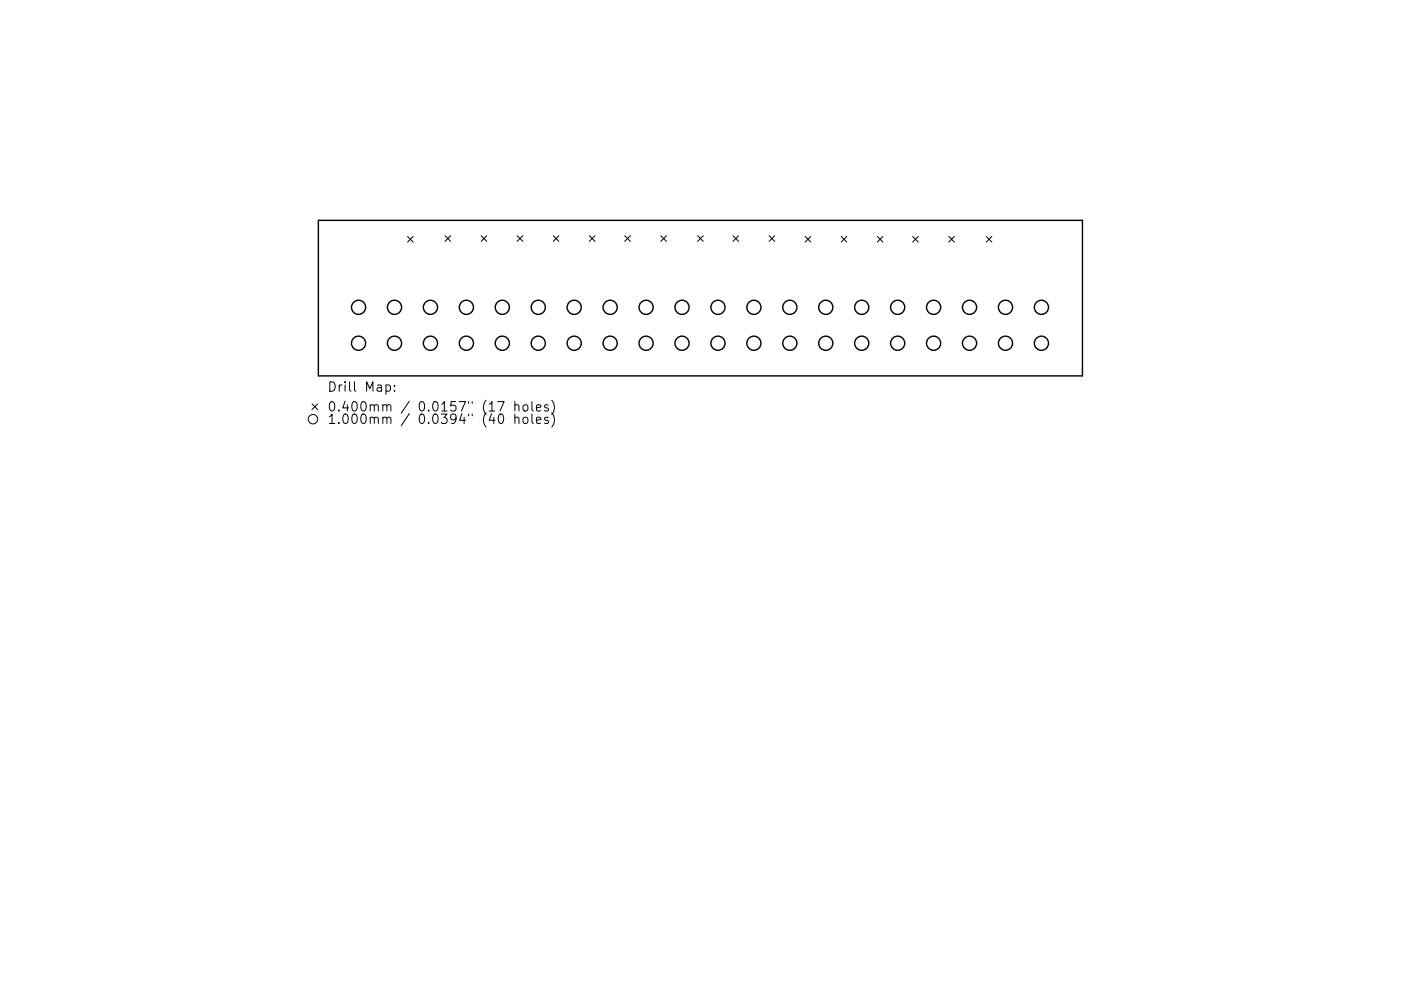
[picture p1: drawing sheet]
<svg xmlns="http://www.w3.org/2000/svg" width="297mm" height="210mm" viewBox="0 0 297 210" stroke-linecap="round" stroke-linejoin="round" font-family="sans-serif">
<defs><g id="words">
<g font-size="2.8">
<text x="69.4" y="83.1">Drill Map:</text>
<text x="69.4" y="87.3">0.400mm / 0.0157&quot; (17 holes)</text>
<text x="69.4" y="89.9">1.000mm / 0.0394&quot; (40 holes)</text>
</g>
</g></defs>
<g fill="none" stroke="#000" stroke-width=".3">
<path d="M67.5 46.8h162v33h-162z"/>
<circle cx="76" cy="65.2" r="1.5"/>
<circle cx="76" cy="72.8" r="1.5"/>
<circle cx="83.6" cy="65.2" r="1.5"/>
<circle cx="83.6" cy="72.8" r="1.5"/>
<circle cx="91.3" cy="65.2" r="1.5"/>
<circle cx="91.3" cy="72.8" r="1.5"/>
<circle cx="98.9" cy="65.2" r="1.5"/>
<circle cx="98.9" cy="72.8" r="1.5"/>
<circle cx="106.5" cy="65.2" r="1.5"/>
<circle cx="106.5" cy="72.8" r="1.5"/>
<circle cx="114.1" cy="72.8" r="1.5"/>
<circle cx="114.1" cy="65.2" r="1.5"/>
<circle cx="121.7" cy="72.8" r="1.5"/>
<circle cx="121.7" cy="65.2" r="1.5"/>
<circle cx="129.4" cy="72.8" r="1.5"/>
<circle cx="129.4" cy="65.2" r="1.5"/>
<circle cx="137" cy="65.2" r="1.5"/>
<circle cx="137" cy="72.8" r="1.5"/>
<circle cx="144.6" cy="65.2" r="1.5"/>
<circle cx="144.6" cy="72.8" r="1.5"/>
<circle cx="152.2" cy="65.2" r="1.5"/>
<circle cx="152.2" cy="72.8" r="1.5"/>
<circle cx="159.8" cy="65.2" r="1.5"/>
<circle cx="159.8" cy="72.8" r="1.5"/>
<circle cx="167.5" cy="65.2" r="1.5"/>
<circle cx="167.5" cy="72.8" r="1.5"/>
<circle cx="175.1" cy="72.8" r="1.5"/>
<circle cx="175.1" cy="65.2" r="1.5"/>
<circle cx="182.7" cy="65.2" r="1.5"/>
<circle cx="182.7" cy="72.8" r="1.5"/>
<circle cx="190.3" cy="65.2" r="1.5"/>
<circle cx="190.3" cy="72.8" r="1.5"/>
<circle cx="197.9" cy="65.2" r="1.5"/>
<circle cx="197.9" cy="72.8" r="1.5"/>
<circle cx="205.6" cy="65.2" r="1.5"/>
<circle cx="205.6" cy="72.8" r="1.5"/>
<circle cx="213.2" cy="65.2" r="1.5"/>
<circle cx="213.2" cy="72.8" r="1.5"/>
<circle cx="220.8" cy="72.8" r="1.5"/>
<circle cx="220.8" cy="65.2" r="1.5"/>
</g>
<g fill="none" stroke="#000" stroke-width=".21">
<path d="M86.4 50.2l1.2 1.2M87.6 50.2l-1.2 1.2M94.4 50l1.2 1.2M95.6 50l-1.2 1.2M102 50l1.2 1.2M103.2 50l-1.2 1.2M109.7 50l1.2 1.2M110.9 50l-1.2 1.2M117.3 50l1.2 1.2M118.5 50l-1.2 1.2M125 50l1.2 1.2M126.2 50l-1.2 1.2"/>
<path d="M132.5 50l1.2 1.2M133.7 50l-1.2 1.2M140.1 50l1.2 1.2M141.3 50l-1.2 1.2M147.9 50l1.2 1.2M149.1 50l-1.2 1.2M155.4 50l1.2 1.2M156.6 50l-1.2 1.2M163.1 50l1.2 1.2M164.3 50l-1.2 1.2M170.7 50.2l1.2 1.2M171.9 50.2l-1.2 1.2"/>
<path d="M178.4 50.2l1.2 1.2M179.6 50.2l-1.2 1.2M186 50.2l1.2 1.2M187.2 50.2l-1.2 1.2M193.5 50.2l1.2 1.2M194.7 50.2l-1.2 1.2M201.2 50.2l1.2 1.2M202.4 50.2l-1.2 1.2M209.1 50.2l1.2 1.2M210.3 50.2l-1.2 1.2M66.2 85.7l1.2 1.2M67.4 85.7l-1.2 1.2"/>
<path d="M81.8 81.8l.6-.1 .4 .4v.5l-.2 .3h-.8M83.6 82.8v.2M83.6 81.8v.2M105.5 85.2h1.4l-.9 2M105.8 88l.5-.2a1.25 1.25 0 0 1 0 2h-.4l-.2-.3-.1-.9zM109.2 86.1a.5 .5 0 0 1 .8 .1v1M109.2 88.7a.5 .5 0 0 1 .8 .1v1M109.2 85.2v2M109.2 87.8v2M111 86.1a.54 .54 0 0 1 .5-.2 .54 .54 0 0 1 .4 .4v.5a.54 .54 0 0 1-.5 .4 .54 .54 0 0 1-.5-.4zM111 88.7a.54 .54 0 0 1 .5-.2 .54 .54 0 0 1 .4 .4v.6a.54 .54 0 0 1-.5 .4 .54 .54 0 0 1-.5-.4zM112.8 85.2v1.7l.3 .3"/>
<path d="M112.8 87.8v1.8l.3 .2M113.7 86.5l1-.2-.1-.3-.6-.1-.3 .3 .1 .9h.8M113.7 89.2l1-.2-.1-.4-.6-.1-.3 .3 .1 1h.8M116.2 86l-.5-.1-.2 .3v.2l.7 .2v.5h-.7M116.2 88.6l-.5-.1-.2 .3v.3l.7 .2v.5h-.7M117 84.9a2.29 2.29 0 0 1 0 3.1M117 87.6a2.29 2.29 0 0 1 0 3"/>
<circle cx="66.4" cy="88.9" r="1"/>
</g>
<use href="#words"/>
</svg>
